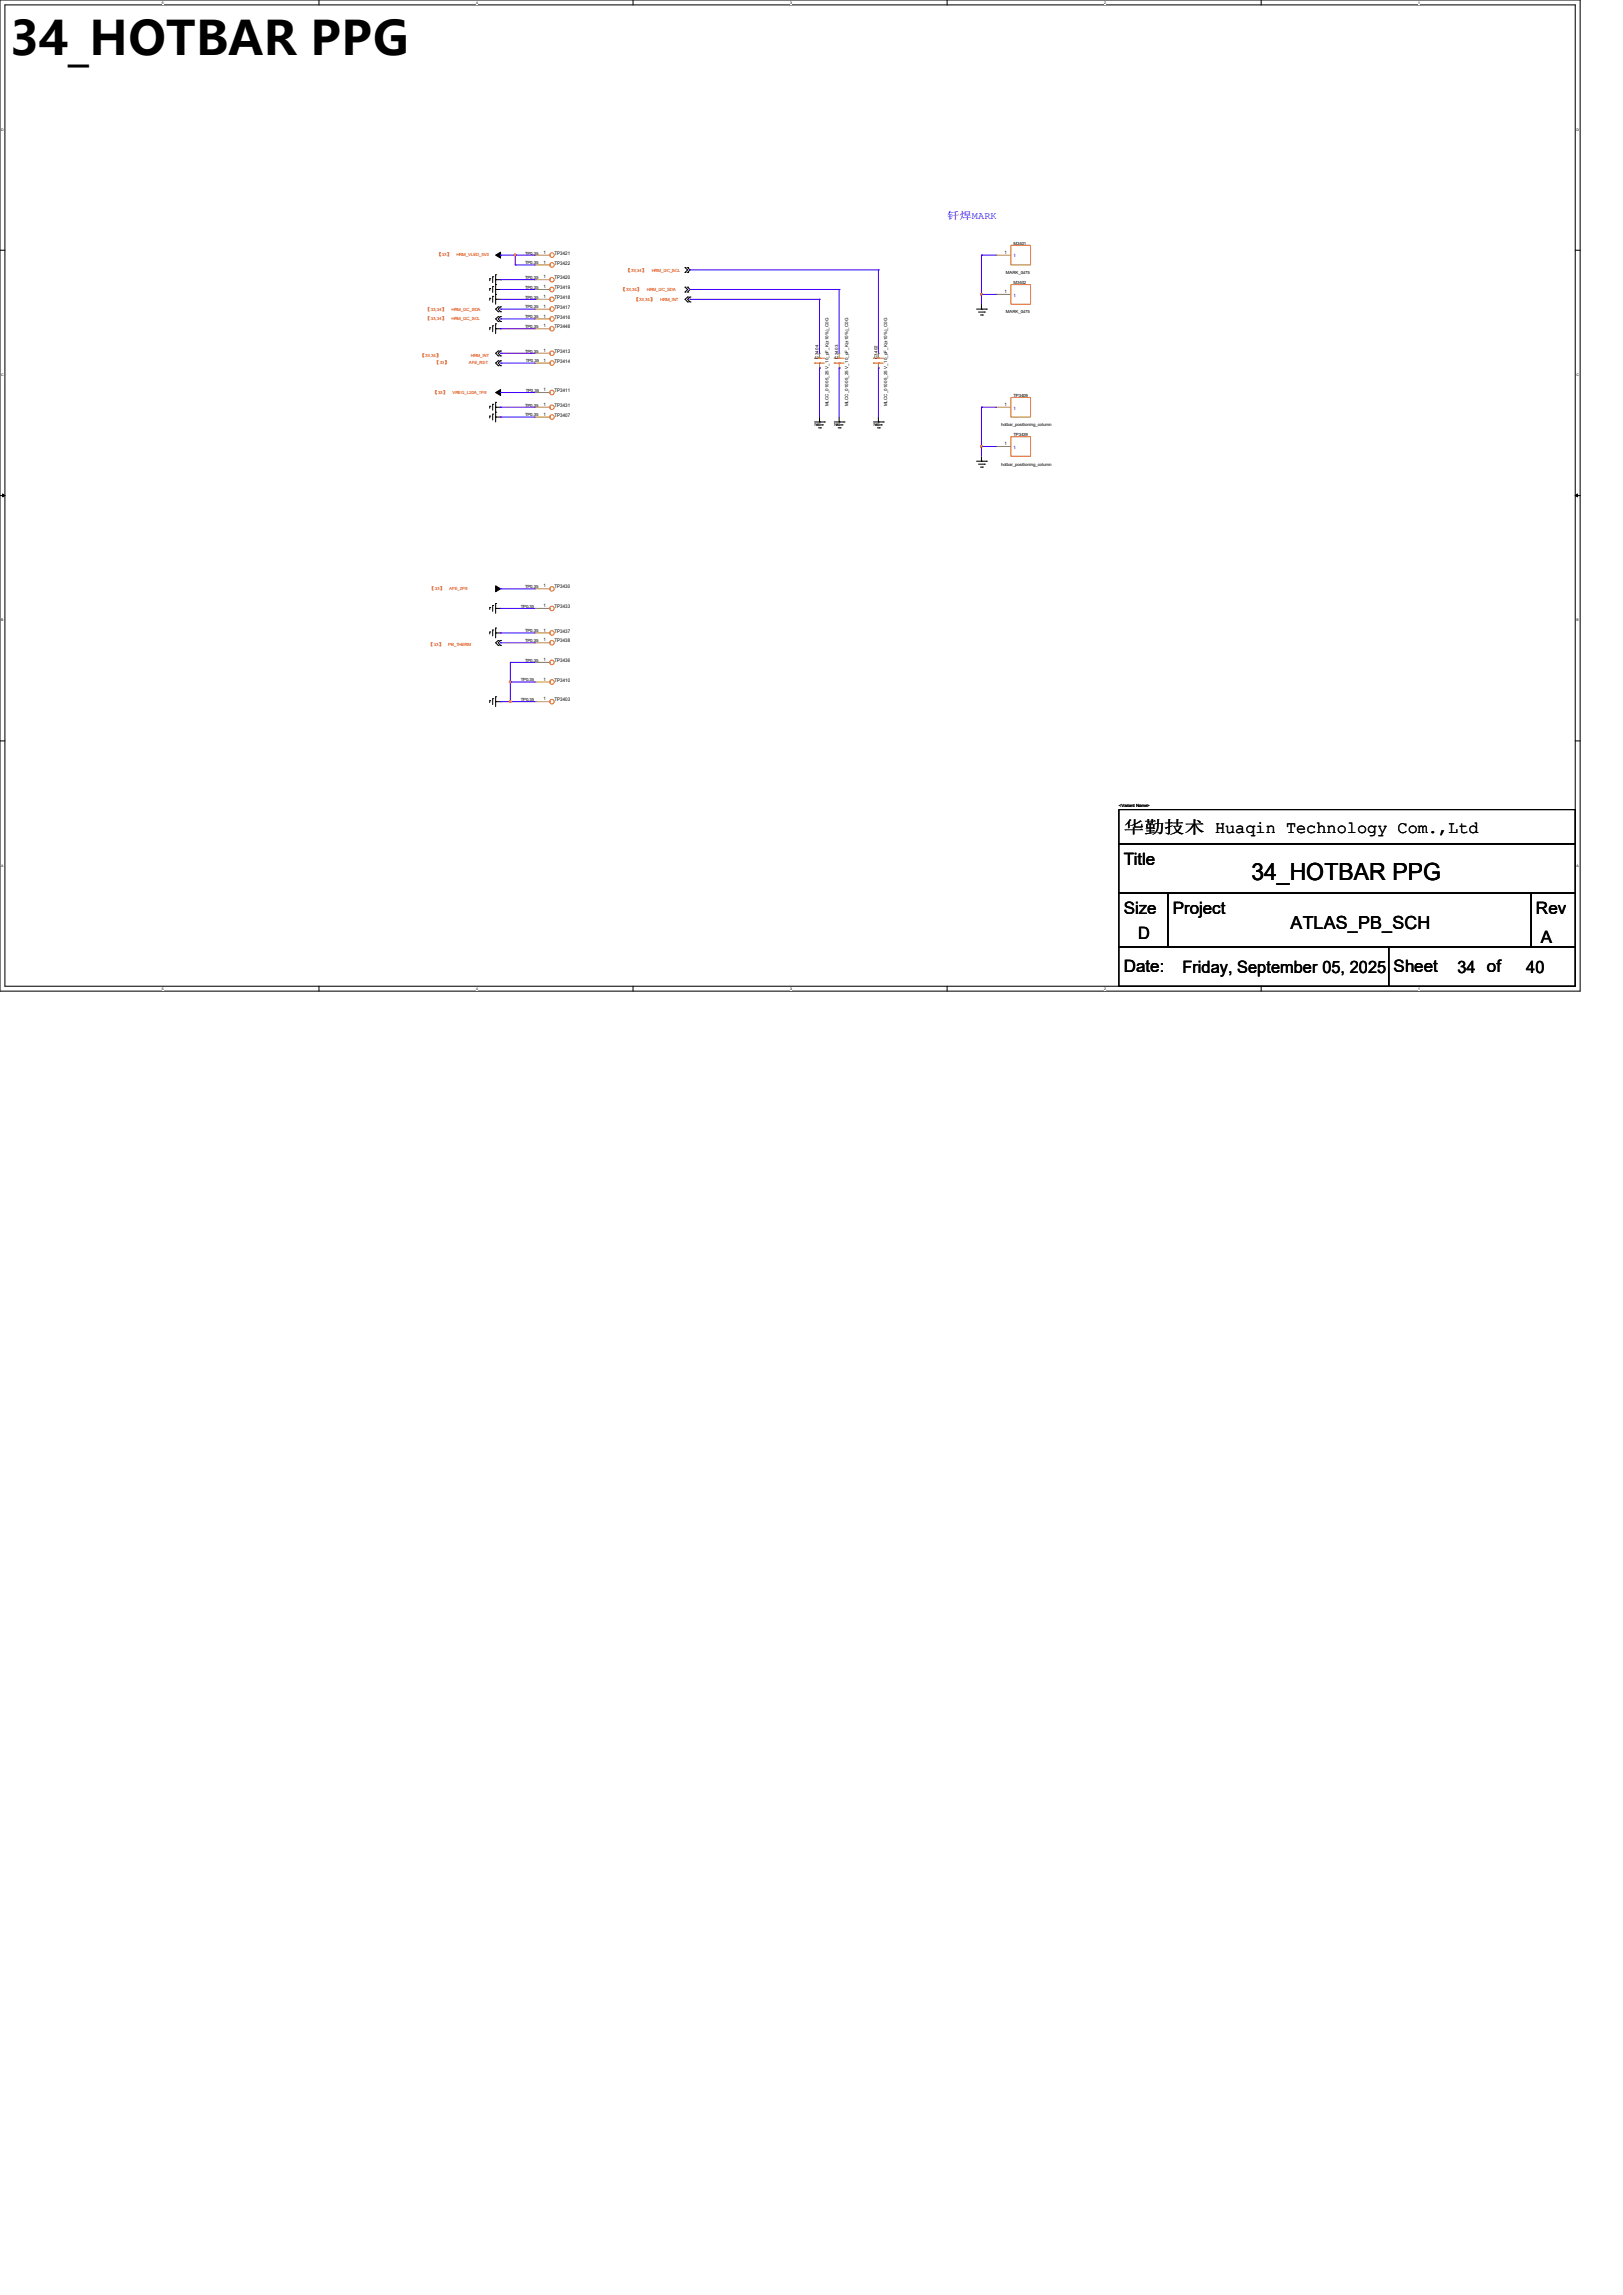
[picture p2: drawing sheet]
<svg xmlns="http://www.w3.org/2000/svg" width="210mm" height="297mm" viewBox="0 0 210 297" stroke-linecap="round" stroke-linejoin="round" font-family="sans-serif">
<defs><g id="words">
<text font-size="6.1" x="1.3" y="7.1">34_HOTBAR PPG</text>
<text font-size="3" x="161.9" y="113.9">34_HOTBAR PPG</text>
<text font-size="2.3" x="167" y="120.3">ATLAS_PB_SCH</text>
<g font-size="2.2">
<text x="145.4" y="107.9">华勤技术 Huaqin Technology Com.,Ltd</text>
<text x="145.4" y="111.9">Title</text>
<text x="145.4" y="118.2">Size</text>
<text x="151.8" y="118.2">Project</text>
<text x="198.7" y="118.2">Rev</text>
<text x="145.4" y="125.9">Date:</text>
<text x="147.3" y="121.5">D</text>
<text x="153" y="125.9">Friday, September 05, 2025</text>
<text x="180.3" y="125.9">Sheet</text>
<text x="188.6" y="125.9">34 of</text>
<text x="197.5" y="125.9">40</text>
<text x="199.4" y="122">A</text>
</g>
<text font-size="1.3" fill="#00f" x="122.6" y="28.4">钎焊MARK</text>
<g font-size=".6" fill="#f00">
<text x="56.5" y="33.2">【</text>
<text x="57.2" y="33.2">33</text>
<text x="57.8" y="33.2">】</text>
<text x="59.1" y="33.2">HRM_VLED_5V0</text>
<text x="81" y="35.2">【</text>
<text x="81.7" y="35.2">33,34</text>
<text x="83" y="35.2">】</text>
<text x="84.3" y="35.2">HRM_I2C_SCL</text>
<text x="55.1" y="40.3">【</text>
<text x="55.1" y="41.4">【</text>
<text x="55.8" y="40.3">33,34</text>
<text x="55.8" y="41.4">33,34</text>
<text x="57.1" y="40.3">】</text>
<text x="57.1" y="41.4">】</text>
<text x="58.4" y="40.3">HRM_I2C_SDA</text>
<text x="58.4" y="41.4">HRM_I2C_SCL</text>
<text x="80.3" y="37.7">【</text>
<text x="81" y="37.7">33,34</text>
<text x="82" y="39">【</text>
<text x="82.4" y="37.7">】</text>
<text x="82.7" y="39">33,34</text>
<text x="83.7" y="37.7">HRM_I2C_SDA</text>
<text x="84.1" y="39">】</text>
<text x="85.4" y="39">HRM_INT</text>
<text x="54.4" y="46.1">【</text>
<text x="55" y="46.1">33,34</text>
<text x="56.2" y="47.2">【</text>
<text x="56.4" y="46.1">】</text>
<text x="56.9" y="47.2">33</text>
<text x="57.5" y="47.2">】</text>
<text x="60.7" y="47.2">AFE_RST</text>
<text x="60.9" y="46.1">HRM_INT</text>
<text x="56" y="51">【</text>
<text x="56.7" y="51">33</text>
<text x="57.3" y="51">】</text>
<text x="58.5" y="51">VREG_L20A_1P8</text>
<text x="55.6" y="76.4">【</text>
<text x="56.3" y="76.4">33</text>
<text x="56.9" y="76.4">】</text>
<text x="58.1" y="76.4">AFE_2P8</text>
<text x="55.5" y="83.6">【</text>
<text x="56.1" y="83.6">33</text>
<text x="56.7" y="83.6">】</text>
<text x="58" y="83.6">PB_THERM</text>
</g>
<g font-size=".6">
<text x="67.9" y="32.9">TP0.35</text>
<text x="67.9" y="34.2">TP0.35</text>
<text x="70.3" y="32.9">1</text>
<text x="70.3" y="34.1">1</text>
<text x="71.8" y="33">TP3421</text>
<text x="71.8" y="34.2">TP3422</text>
<text x="130" y="32.9">1</text>
<text x="130.2" y="35.5">MARK_0d75</text>
<text x="131.1" y="31.7">M3401</text>
<text x="67.9" y="39.9">TP0.35</text>
<text x="67.9" y="41.2">TP0.35</text>
<text x="67.9" y="37.4">TP0.35</text>
<text x="67.9" y="36.1">TP0.35</text>
<text x="67.9" y="38.7">TP0.35</text>
<text x="70.3" y="39.8">1</text>
<text x="70.3" y="41.1">1</text>
<text x="70.3" y="37.3">1</text>
<text x="70.3" y="36">1</text>
<text x="70.3" y="38.6">1</text>
<text x="71.8" y="40">TP3417</text>
<text x="71.8" y="41.2">TP3416</text>
<text x="71.8" y="37.4">TP3419</text>
<text x="71.8" y="36.2">TP3420</text>
<text x="71.8" y="38.7">TP3418</text>
<text x="130" y="37.9">1</text>
<text x="130.2" y="40.6">MARK_0d75</text>
<text x="131.1" y="36.7">M3402</text>
<text x="67.9" y="42.5">TP0.35</text>
<text x="67.9" y="45.6">TP0.35</text>
<text x="68" y="46.9">TP0.35</text>
<text x="70.3" y="42.4">1</text>
<text x="70.3" y="45.6">1</text>
<text x="70.3" y="46.8">1</text>
<text x="71.8" y="42.5">TP3448</text>
<text x="71.8" y="45.7">TP3413</text>
<text x="71.8" y="46.9">TP3414</text>
<text x="105.9" y="46.4" transform="rotate(-90 105.9 46.4)">C3404</text>
<text x="108.5" y="46.4" transform="rotate(-90 108.5 46.4)">C3403</text>
<text x="113.5" y="46.4" transform="rotate(-90 113.5 46.4)">C3402</text>
<text x="67.9" y="53.9">TP0.35</text>
<text x="67.9" y="52.6">TP0.35</text>
<text x="68" y="50.7">TP0.35</text>
<text x="70.3" y="53.8">1</text>
<text x="70.3" y="52.5">1</text>
<text x="70.3" y="50.6">1</text>
<text x="71.8" y="53.9">TP3407</text>
<text x="71.8" y="52.7">TP3431</text>
<text x="71.8" y="50.8">TP3411</text>
<text x="107.2" y="52.6" transform="rotate(-90 107.2 52.6)">MLCC_01005_25 V_10_pF_K(±10%)_C0G</text>
<text x="109.7" y="52.6" transform="rotate(-90 109.7 52.6)">MLCC_01005_25 V_10_pF_K(±10%)_C0G</text>
<text x="114.8" y="52.6" transform="rotate(-90 114.8 52.6)">MLCC_01005_25 V_10_pF_K(±10%)_C0G</text>
<text x="130" y="52.5">1</text>
<text x="131.1" y="51.4">TP3409</text>
<text x="105.4" y="55.2">NC</text>
<text x="107.9" y="55.2">NC</text>
<text x="113" y="55.2">NC</text>
<text x="129.5" y="55.2">hotbar_positioning_column</text>
<text x="130" y="57.6">1</text>
<text x="131.1" y="56.4">TP3439</text>
<text x="129.5" y="60.2">hotbar_positioning_column</text>
<text x="67.9" y="76.1">TP0.35</text>
<text x="70.3" y="76">1</text>
<text x="71.8" y="76.2">TP3430</text>
<text x="67.4" y="78.7">TP0.35</text>
<text x="67.9" y="81.8">TP0.35</text>
<text x="67.9" y="83.1">TP0.35</text>
<text x="70.3" y="78.6">1</text>
<text x="70.3" y="81.7">1</text>
<text x="70.3" y="83">1</text>
<text x="71.8" y="78.7">TP3433</text>
<text x="71.8" y="81.9">TP3437</text>
<text x="71.8" y="83.1">TP3438</text>
<text x="67.4" y="88.2">TP0.35</text>
<text x="67.9" y="85.6">TP0.35</text>
<text x="70.3" y="88.1">1</text>
<text x="70.3" y="85.6">1</text>
<text x="71.8" y="88.2">TP3410</text>
<text x="71.8" y="85.7">TP3436</text>
<text x="67.4" y="90.7">TP0.35</text>
<text x="70.3" y="90.6">1</text>
<text x="71.8" y="90.8">TP3403</text>
<text x="144.8" y="104.4">&lt;Variant Name&gt;</text>
</g>
<g font-size=".6" fill="#00c">
<text x="131.1" y="33.3">1</text>
<text x="131.1" y="38.4">1</text>
<text x="131.1" y="53">1</text>
<text x="131.1" y="58.1">1</text>
</g>
<g font-size=".5">
<text x="21" y=".5">5</text>
<text x="61.6" y=".5">4</text>
<text x="102.2" y=".5">3</text>
<text x="142.9" y=".5">2</text>
<text x="183.5" y=".5">1</text>
<text x=".2" y="16.9">D</text>
<text x="204" y="16.9">D</text>
<text x=".2" y="48.6">C</text>
<text x="204" y="48.6">C</text>
<text x=".2" y="80.4">B</text>
<text x="204" y="80.4">B</text>
<text x=".2" y="112.1">A</text>
<text x="204" y="112.1">A</text>
<text x="21" y="128.1">5</text>
<text x="61.6" y="128.1">4</text>
<text x="102.2" y="128.1">3</text>
<text x="142.9" y="128.1">2</text>
<text x="183.5" y="128.1">1</text>
</g>
</g></defs>
<path d="M0 0h204.5v128.3h-204.5zM.6 .6h203.2v127h-203.2z" fill="none" stroke="#000" stroke-width=".13"/>
<g fill="#fff">
<path d="M21 .1h.2v.5h-.2z"/>
<path d="M21 127.7h.2v.5h-.2z"/>
</g>
<path d="M41.3 0v.6M41.3 127.6v.7" fill="none" stroke="#000" stroke-width=".13"/>
<g fill="#fff">
<path d="M61.6 .1h.2v.5h-.2z"/>
<path d="M61.6 127.7h.2v.5h-.2z"/>
</g>
<path d="M81.9 0v.6M81.9 127.6v.7" fill="none" stroke="#000" stroke-width=".13"/>
<g fill="#fff">
<path d="M102.2 .1h.2v.5h-.2z"/>
<path d="M102.2 127.7h.2v.5h-.2z"/>
</g>
<path d="M122.6 0v.6M122.6 127.6v.7" fill="none" stroke="#000" stroke-width=".13"/>
<g fill="#fff">
<path d="M142.9 .1h.2v.5h-.2z"/>
<path d="M142.9 127.7h.2v.5h-.2z"/>
</g>
<path d="M163.2 0v.6M163.2 127.6v.7" fill="none" stroke="#000" stroke-width=".13"/>
<g fill="#fff">
<path d="M183.5 .1h.2v.5h-.2z"/>
<path d="M183.5 127.7h.2v.5h-.2z"/>
<path d="M.2 16.5h.3v.5h-.3z"/>
<path d="M204 16.5h.3v.5h-.3z"/>
<path d="M.2 48.3h.3v.5h-.3z"/>
<path d="M204 48.3h.3v.5h-.3z"/>
</g>
<path d="M0 32.4h.6M203.8 32.4h.7" fill="none" stroke="#000" stroke-width=".13"/>
<g fill="#fff">
<path d="M.2 80h.2v.5h-.2z"/>
<path d="M204 80h.3v.5h-.3z"/>
</g>
<path d="M0 64.1h.6M203.8 64.1h.7" fill="none" stroke="#000" stroke-width=".13"/>
<path d="M.3 63.9l.3 .2-.3 .2zM203.8 64.1l.3-.2v.4z" fill="#000" stroke="#000" stroke-width=".13"/>
<g fill="#fff">
<path d="M.2 111.8h.3v.5h-.3z"/>
<path d="M204 111.8h.3v.5h-.3z"/>
</g>
<g fill="none" stroke="#000" stroke-width=".13">
<path d="M63.4 36.1h.1M63.4 37.3h.1M63.4 38.6h.1M63.4 36.1v.2M63.4 37.3v.3M63.4 38.6v.3M63.8 35.8h.1M63.8 37.1h.1M63.8 38.4h.1M63.8 35.8v.8M63.8 37.1v.7M63.8 38.4v.7"/>
<path d="M64.1 36.2h.1M64.1 35.6h.1M64.1 37.5h.1M64.1 36.8h.1M64.1 38.7h.1M64.1 38.1h.1M64.1 35.6v3.8M64.1 36.2h.7M64.1 37.5h.7M64.1 38.7h.7M64.5 39.7h.1M64.5 39.7l-.4 .3 .4 .3"/>
<path d="M64.8 39.7h.1M64.8 39.7l-.3 .3 .3 .3M88.6 35.3h.1M88.6 34.6h.1M88.6 37.8h.1M88.6 37.2h.1M88.6 34.6l.4 .3-.4 .4M88.6 37.2l.4 .3-.4 .3M89 34.6h.1M89 35.3h.1M89 37.2h.1M89 37.8h.1"/>
<path d="M89 38.4h.1M89 39.1h.1M89 34.6l.3 .3-.3 .4M89 37.2l.3 .3-.3 .3M89 38.4l-.4 .3 .4 .4M89.3 38.4h.1M89.3 39.1h.1M89.3 38.4l-.3 .3 .3 .4M127 39.4v.6M63.4 52.6h.1M63.4 53.8h.1M63.4 42.4h.1"/>
<path d="M63.4 42.4v.3M63.4 52.6v.2M63.4 53.8v.3M63.8 52.3h.1M63.8 53.6h.1M63.8 42.2h.1M63.8 42.2v.7M63.8 52.3v.8M63.8 53.6v.8M64.1 52.7h.1M64.1 52.1h.1M64.1 54h.1"/>
<path d="M64.1 53.3h.1M64.1 42.5h.1M64.1 41.9h.1M64.1 41.9v1.3M64.1 52.1v2.5M64.1 52.7h.7M64.1 54h.7M64.1 42.5h.7M64.5 40.3h.1M64.5 41h.1M64.5 41.6h.1M64.5 45.4h.1"/>
<path d="M64.5 46.1h.1M64.5 46.7h.1M64.5 47.3h.1M64.5 41l-.4 .3 .4 .3M64.5 45.4l-.4 .3 .4 .4M64.5 46.7l-.4 .3 .4 .3M64.8 40.3h.1M64.8 41h.1M64.8 41.6h.1M64.8 45.4h.1M64.8 46.1h.1M64.8 46.7h.1"/>
<path d="M64.8 47.3h.1M64.8 41l-.3 .3 .3 .3M64.8 45.4l-.3 .3 .3 .4M64.8 46.7l-.3 .3 .3 .3M105.4 54.6h1.3M105.7 55h.7M105.9 55.4h.3M106 54.6h.1M106 54v.6M106.2 55.4h.1M106.4 55h.1M106.7 54.6h.1"/>
<path d="M107.9 54.6h1.3M108.2 55h.8M108.5 55.4h.2M108.6 54.6h.1M108.6 54v.6M108.7 55.4h.1M109 55h.1M109.2 54.6h.1M113 54.6h1.3M113.3 55h.7M113.5 55.4h.3M113.7 54.6h.1"/>
<path d="M113.7 54v.6M113.8 55.4h.1M114 55h.1M114.3 54.6h.1M126.4 59.7h1.2M126.4 40h1.2M126.6 40.4h.8M126.9 40.8h.2M127 59.7h.1M127 40h.1M127 59.1v.6M127.1 40.8h.1"/>
<path d="M127.4 40.4h.1M127.6 59.7h.1M127.6 40h.1M63.4 78.6h.1M63.4 78.6v.3M63.8 78.4h.1M63.8 78.4v.7M64.1 78.7h.1M64.1 78.1h.1M64.1 78.1v1.3M64.1 78.7h.7M126.6 60.1h.8"/>
<path d="M126.9 60.5h.2M127.1 60.5h.1M127.4 60.1h.1M0 95.9h.6M63.4 90.7h.1M63.4 81.8h.1M63.4 81.8v.2M63.4 90.7v.2M63.8 90.4h.1M63.8 81.5h.1M63.8 81.5v.8M63.8 90.4v.8"/>
<path d="M64.1 90.8h.1M64.1 90.2h.1M64.1 81.9h.1M64.1 81.3h.1M64.1 90.8h.7M64.1 81.3v1.2M64.1 90.2v1.2M64.1 81.9h.7M64.5 83.5h.1M64.5 82.9h.1M64.5 82.9l-.4 .3 .4 .3M64.8 83.5h.1"/>
<path d="M64.8 82.9h.1M64.8 82.9l-.3 .3 .3 .3M203.8 95.9h.7M144.8 109.2h59v6.4h-59zM144.8 104.8h59v4.4h-59zM144.8 115.6h6.3v7h-6.3zM151.1 115.6h47v7h-47zM198.1 115.6h5.7v7h-5.7zM144.8 122.6h34.9v5h-34.9zM179.7 122.6h24.1v5h-24.1z"/>
</g>
<g fill="#000" stroke="#000" stroke-width=".13">
<path d="M64.1 33l.7-.4v.8z" fill-rule="evenodd"/>
<path d="M64.1 50.8l.7-.4v.8z" fill-rule="evenodd"/>
<path d="M64.1 75.8l.7 .4-.7 .4z" fill-rule="evenodd"/>
</g>
<g fill="none" stroke="#cc8006" stroke-width=".13">
<path d="M71.1 33h.1M71.1 34.3h.1M71.1 37.5h.1M71.1 36.2h.1M71.1 38.7h.1M130.8 31.7h2.5v2.6h-2.5zM130.8 36.8h2.5v2.6h-2.5zM71.1 40h.1M71.1 54h.1M71.1 41.3h.1M71.1 42.5h.1M71.1 52.7h.1"/>
<path d="M71.1 50.8h.1M71.1 45.7h.1M71.1 47h.1M105.4 46.4h.1M105.4 47h.1M105.4 46.4h1.3M105.4 47h1.3M106 46.4h.1M106 47h.1M107.9 46.4h.1M107.9 47h.1M107.9 46.4h1.3"/>
<path d="M107.9 47h1.3M108.6 46.4h.1M108.6 47h.1M113 46.4h.1M113 47h.1M113 46.4h1.3M113 47h1.3M113.7 46.4h.1M113.7 47h.1M130.8 51.4h2.5v2.6h-2.5zM130.8 56.5h2.5v2.6h-2.5zM71.1 76.2h.1"/>
<path d="M71.1 78.7h.1M71.1 88.3h.1M71.1 90.8h.1M71.1 85.7h.1M71.1 81.9h.1M71.1 83.2h.1"/>
<circle cx="71.4" cy="34.3" r=".3"/>
<circle cx="71.4" cy="37.5" r=".3"/>
<circle cx="71.4" cy="33" r=".3"/>
<circle cx="71.4" cy="38.7" r=".3"/>
<circle cx="71.4" cy="36.2" r=".3"/>
<circle cx="71.4" cy="54" r=".3"/>
<circle cx="71.4" cy="45.7" r=".3"/>
<circle cx="71.4" cy="42.5" r=".3"/>
<circle cx="71.4" cy="40" r=".3"/>
<circle cx="71.4" cy="41.3" r=".3"/>
<circle cx="71.4" cy="47" r=".3"/>
<circle cx="71.4" cy="52.7" r=".3"/>
<circle cx="71.4" cy="50.8" r=".3"/>
<circle cx="71.4" cy="78.7" r=".3"/>
<circle cx="71.4" cy="76.2" r=".3"/>
<circle cx="71.4" cy="88.3" r=".3"/>
<circle cx="71.4" cy="83.2" r=".3"/>
<circle cx="71.4" cy="90.8" r=".3"/>
<circle cx="71.4" cy="85.7" r=".3"/>
<circle cx="71.4" cy="81.9" r=".3"/>
</g>
<g fill="none" stroke="#a84" stroke-width=".13">
<path d="M69.2 33h.1M69.2 34.3h.1M69.2 37.5h.1M69.2 36.2h.1M69.2 38.7h.1M69.2 33h1.9M69.2 34.3h1.9M69.2 37.5h1.9M69.2 36.2h1.9M69.2 38.7h1.9M128.9 33h.1M128.9 38.1h.1"/>
<path d="M128.9 33h1.9M128.9 38.1h1.9M69.2 40h.1M69.2 54h.1M69.2 41.3h.1M69.2 42.5h.1M69.2 52.7h.1M69.2 50.8h.1M69.2 45.7h.1M69.2 47h.1M69.2 40h1.9M69.2 54h1.9"/>
<path d="M69.2 41.3h1.9M69.2 52.7h1.9M69.2 42.5h1.9M69.2 50.8h1.9M69.2 45.7h1.9M69.2 47h1.9M106 45.7h.1M106 47.6h.1M106 45.7v.7M106 47v.6M108.6 45.7h.1M108.6 47.6h.1"/>
<path d="M108.6 45.7v.7M108.6 47v.6M113.7 45.7h.1M113.7 47.6h.1M113.7 45.7v.7M113.7 47v.6M128.9 52.7h.1M128.9 57.8h.1M128.9 52.7h1.9M128.9 57.8h1.9M69.2 76.2h.1M69.2 78.7h.1"/>
<path d="M69.2 76.2h1.9M69.2 78.7h1.9M69.2 88.3h.1M69.2 90.8h.1M69.2 85.7h.1M69.2 81.9h.1M69.2 83.2h.1M69.2 88.3h1.9M69.2 90.8h1.9M69.2 85.7h1.9M69.2 81.9h1.9M69.2 83.2h1.9"/>
</g>
<g fill="none" stroke="#4200ff" stroke-width=".13">
<path d="M64.8 33h.1M64.8 36.2h.1M64.8 37.5h.1M64.8 33h4.4M64.8 36.2h4.4M64.8 37.5h4.4M64.8 38.7h4.4M66.7 33h.1M66.7 34.3h.1M66.7 33v1.3M66.7 34.3h2.5M69.2 38.7h.1"/>
<path d="M89.3 34.9h.1M89.3 37.5h.1M89.3 38.7h.1M89.3 34.9h24.4M89.3 37.5h19.3M89.3 38.7h16.7M106 38.7h.1M106 38.7v7M108.6 37.5h.1M108.6 37.5v8.2M113.7 34.9h.1M113.7 34.9v10.8"/>
<path d="M127 33h.1M127 38.1h.1M127 33h1.9M127 33v6.4M127 38.1h1.9M64.8 40h.1M64.8 41.3h.1M64.8 45.7h.1M64.8 47h.1M64.8 50.8h.1M64.8 54h.1M64.8 52.7h.1"/>
<path d="M64.8 42.5h.1M64.8 40h4.4M64.8 41.3h4.4M64.8 45.7h4.4M64.8 47h4.4M64.8 50.8h4.4M64.8 54h4.4M64.8 52.7h4.4M64.8 42.5h4.4M106 47.6h.1M106 47.6v6.4M108.6 47.6h.1"/>
<path d="M108.6 47.6v6.4M113.7 47.6h.1M113.7 47.6v6.4M127 57.8h.1M127 52.7h.1M127 52.7v6.4M127 52.7h1.9M127 57.8h1.9M64.8 76.2h.1M64.8 78.7h.1M64.8 76.2h4.4M64.8 78.7h4.4"/>
<path d="M64.8 90.8h.1M64.8 83.2h.1M64.8 81.9h.1M64.8 90.8h4.4M64.8 83.2h4.4M64.8 81.9h4.4M66 90.8h.1M66 88.3h.1M66 85.7h.1M66 85.7v5.1M66 88.3h3.2M66 85.7h3.2"/>
</g>
<g fill="#f00" stroke="#f00" stroke-width=".13">
<circle cx="66.7" cy="33" r=".11"/>
<circle cx="127" cy="38.1" r=".11"/>
<circle cx="66" cy="88.2" r=".11"/>
<circle cx="66" cy="90.8" r=".11"/>
<circle cx="127" cy="57.8" r=".11"/>
</g>
<use href="#words"/>
</svg>
